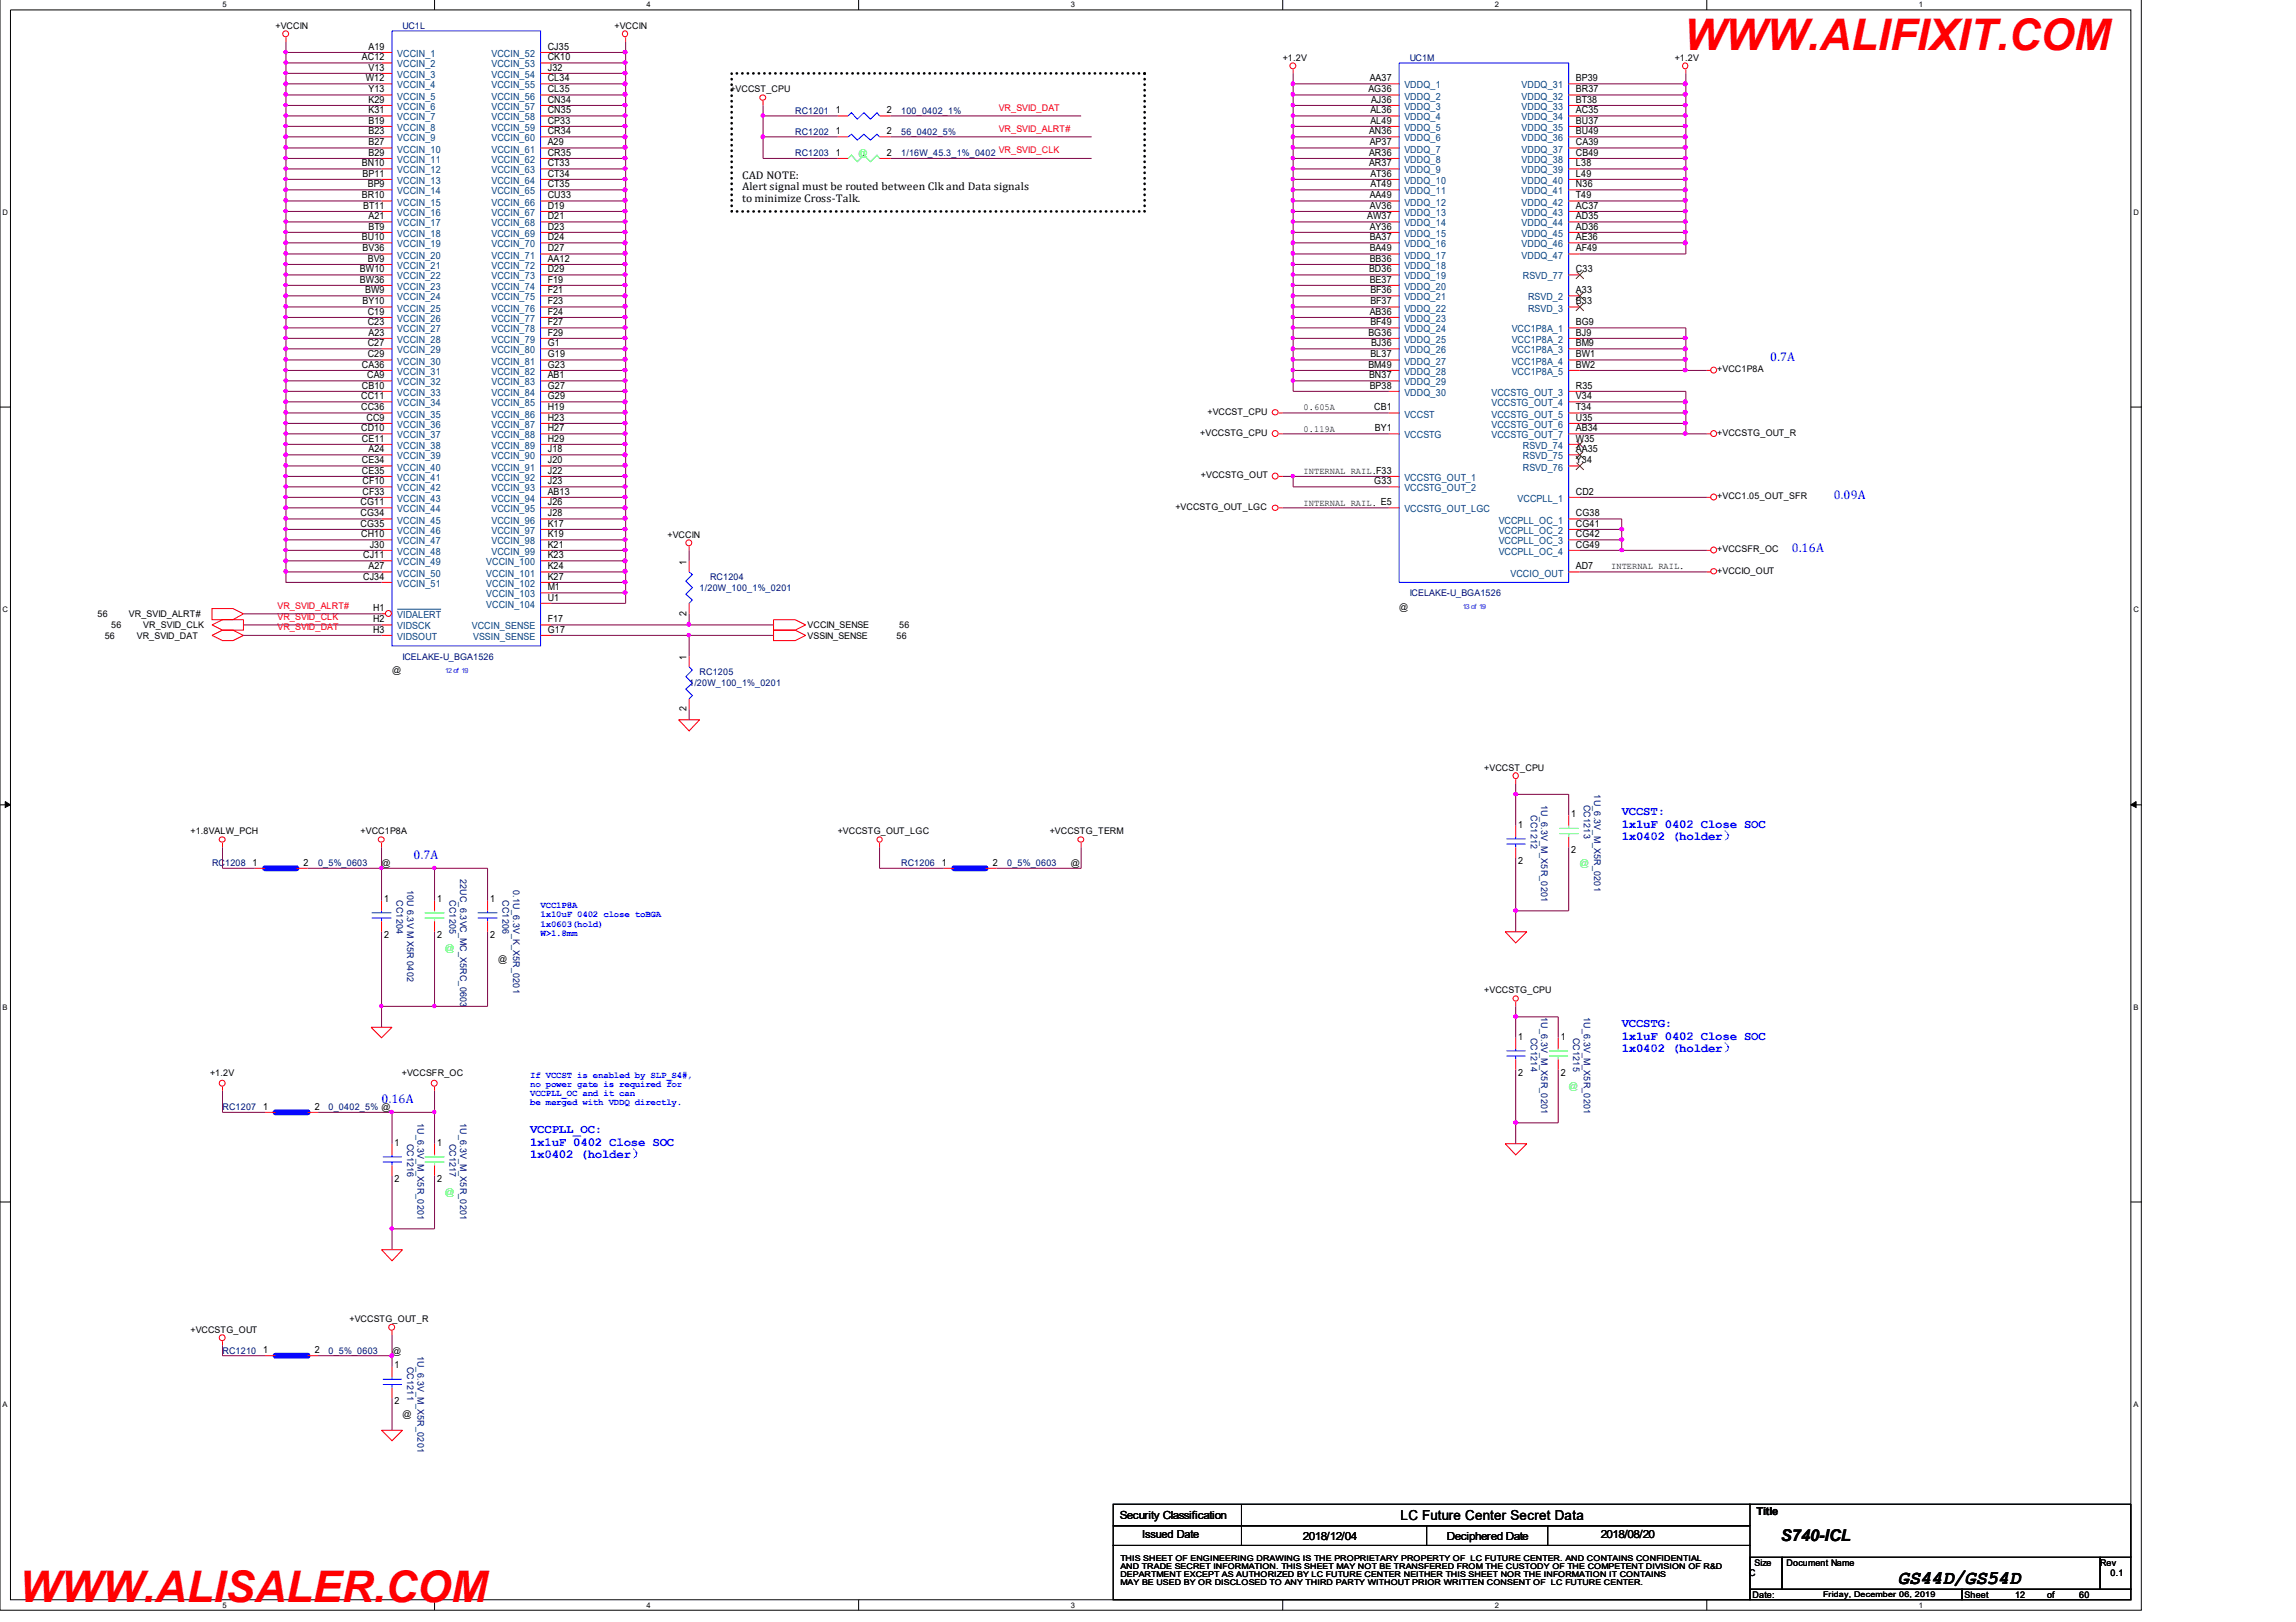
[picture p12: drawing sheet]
<svg xmlns="http://www.w3.org/2000/svg" width="297mm" height="210mm" viewBox="0 0 297 210" stroke-linecap="round" stroke-linejoin="round" font-family="sans-serif">
<defs><g id="words">
<g font-size="5.6" fill="#f00">
<text x="217.9" y="6.4">WWW.ALIFIXIT.COM</text>
<text x="2.5" y="207.3">WWW.ALISALER.COM</text>
</g>
<text font-size="2.5" x="245.5" y="205">GS44D/GS54D</text>
<text font-size="2.1" x="230.4" y="199.4">S740-ICL</text>
<text font-size="1.8" x="181.2" y="196.7">LC Future Center Secret Data</text>
<g font-size="1.6" fill="#00f">
<text x="229" y="46.7">0.7A</text>
<text x="237.2" y="64.5">0.09A</text>
<text x="231.8" y="71.4">0.16A</text>
<text x="209.8" y="105.5">VCCST:</text>
<text x="209.8" y="107.1">1x1uF 0402 Close SOC</text>
<text x="53.5" y="111.2">0.7A</text>
<text x="209.8" y="108.7">1x0402 (holder）</text>
<text x="209.8" y="132.9">VCCSTG:</text>
<text x="209.8" y="134.5">1x1uF 0402 Close SOC</text>
<text x="209.8" y="136.2">1x0402 (holder）</text>
<text x="49.4" y="142.7">0.16A</text>
<text x="68.6" y="146.7">VCCPLL_OC:</text>
<text x="68.6" y="148.3">1x1uF 0402 Close SOC</text>
<text x="68.6" y="149.9">1x0402 (holder）</text>
</g>
<g font-size="1.4">
<text x="96" y="23.2">CAD NOTE:</text>
<text x="96" y="24.7">Alert signal must be routed between Clk and Data signals</text>
<text x="96" y="26.1">to minimize Cross-Talk.</text>
<text x="144.9" y="196.5">Security Classification</text>
<text x="227.2" y="196.1">Title</text>
<text x="147.7" y="199.1">Issued Date</text>
<text x="168.6" y="199.2">2018/12/04</text>
<text x="187.2" y="199.2">Deciphered Date</text>
<text x="207.1" y="199.1">2018/08/20</text>
</g>
<g font-size="1.3">
<text x="46.8" y="7.8">AC12</text>
<text x="47.3" y="10.5">W12</text>
<text x="47.7" y="6.4">A19</text>
<text x="47.7" y="9.2">V13</text>
<text x="47.7" y="12">Y13</text>
<text x="70.9" y="6.4">CJ35</text>
<text x="70.9" y="7.8">CK10</text>
<text x="70.9" y="9.2">J32</text>
<text x="70.9" y="10.5">CL34</text>
<text x="70.9" y="12">CL35</text>
<text x="177" y="12">AG36</text>
<text x="177.2" y="10.5">AA37</text>
<text x="203.9" y="10.5">BP39</text>
<text x="203.9" y="12">BR37</text>
<text x="47.7" y="13.3">K29</text>
<text x="47.7" y="14.7">K31</text>
<text x="47.7" y="16">B19</text>
<text x="47.7" y="17.4">B23</text>
<text x="70.9" y="14.7">CN35</text>
<text x="70.9" y="16">CP33</text>
<text x="70.9" y="17.4">CR34</text>
<text x="70.9" y="13.3">CN34</text>
<text x="108.1" y="14.7">1</text>
<text x="108.1" y="17.4">1</text>
<text x="114.7" y="14.7">2</text>
<text x="114.7" y="17.4">2</text>
<text x="177.1" y="17.4">AN36</text>
<text x="177.3" y="14.7">AL36</text>
<text x="177.3" y="16">AL49</text>
<text x="177.4" y="13.3">AJ36</text>
<text x="203.9" y="13.3">BT38</text>
<text x="203.9" y="14.7">AC35</text>
<text x="203.9" y="16">BU37</text>
<text x="203.9" y="17.4">BU49</text>
<text x="46.8" y="21.5">BN10</text>
<text x="46.9" y="22.9">BP11</text>
<text x="47.7" y="18.8">B27</text>
<text x="47.7" y="20.2">B29</text>
<text x="70.9" y="18.8">A29</text>
<text x="70.9" y="20.2">CR35</text>
<text x="70.9" y="21.5">CT33</text>
<text x="70.9" y="22.9">CT34</text>
<text x="108.1" y="20.2">1</text>
<text x="114.7" y="20.2">2</text>
<text x="177.1" y="20.2">AR36</text>
<text x="177.1" y="21.5">AR37</text>
<text x="177.2" y="18.8">AP37</text>
<text x="177.3" y="22.9">AT36</text>
<text x="203.9" y="22.9">L49</text>
<text x="203.9" y="18.8">CA39</text>
<text x="203.9" y="20.2">CB49</text>
<text x="203.9" y="21.5">L38</text>
<text x="46.8" y="25.7">BR10</text>
<text x="47" y="27">BT11</text>
<text x="47.6" y="24.2">BP9</text>
<text x="47.7" y="28.4">A21</text>
<text x="47.7" y="29.7">BT9</text>
<text x="70.9" y="29.7">D23</text>
<text x="70.9" y="24.2">CT35</text>
<text x="70.9" y="25.7">CU33</text>
<text x="70.9" y="27">D19</text>
<text x="70.9" y="28.4">D21</text>
<text x="176.9" y="28.4">AW37</text>
<text x="177.2" y="25.7">AA49</text>
<text x="177.2" y="27">AV36</text>
<text x="177.2" y="29.7">AY36</text>
<text x="177.3" y="24.2">AT49</text>
<text x="203.9" y="24.2">N36</text>
<text x="203.9" y="25.7">T49</text>
<text x="203.9" y="27">AC37</text>
<text x="203.9" y="28.4">AD35</text>
<text x="203.9" y="29.7">AD36</text>
<text x="46.6" y="35.2">BW10</text>
<text x="46.8" y="31.1">BU10</text>
<text x="46.9" y="32.5">BV36</text>
<text x="47.6" y="33.9">BV9</text>
<text x="70.9" y="31.1">D24</text>
<text x="70.9" y="32.5">D27</text>
<text x="70.9" y="33.9">AA12</text>
<text x="70.9" y="35.2">D29</text>
<text x="177.1" y="35.2">BD36</text>
<text x="177.2" y="31.1">BA37</text>
<text x="177.2" y="32.5">BA49</text>
<text x="177.2" y="33.9">BB36</text>
<text x="203.9" y="31.1">AE36</text>
<text x="203.9" y="32.5">AF49</text>
<text x="203.9" y="35.2">C33</text>
<text x="46.6" y="36.6">BW36</text>
<text x="46.9" y="39.4">BY10</text>
<text x="47.2" y="37.9">BW9</text>
<text x="47.6" y="40.7">C19</text>
<text x="70.9" y="36.6">F19</text>
<text x="70.9" y="37.9">F21</text>
<text x="70.9" y="39.4">F23</text>
<text x="70.9" y="40.7">F24</text>
<text x="177.2" y="36.6">BE37</text>
<text x="177.2" y="40.7">AB36</text>
<text x="177.3" y="37.9">BF36</text>
<text x="177.3" y="39.4">BF37</text>
<text x="203.9" y="37.9">A33</text>
<text x="203.9" y="39.4">B33</text>
<text x="46.8" y="47.6">CA36</text>
<text x="47.6" y="42.1">C23</text>
<text x="47.6" y="44.8">C27</text>
<text x="47.6" y="46.2">C29</text>
<text x="47.7" y="43.4">A23</text>
<text x="70.9" y="44.8">G1</text>
<text x="70.9" y="46.2">G19</text>
<text x="70.9" y="47.6">G23</text>
<text x="70.9" y="42.1">F27</text>
<text x="70.9" y="43.4">F29</text>
<text x="177" y="43.4">BG36</text>
<text x="177" y="47.6">BM49</text>
<text x="177.3" y="42.1">BF49</text>
<text x="177.3" y="46.2">BL37</text>
<text x="177.4" y="44.8">BJ36</text>
<text x="203.9" y="44.8">BM9</text>
<text x="203.9" y="46.2">BW1</text>
<text x="203.9" y="47.6">BW2</text>
<text x="203.9" y="42.1">BG9</text>
<text x="203.9" y="43.4">BJ9</text>
<text x="46.7" y="51.7">CC11</text>
<text x="46.7" y="53.1">CC36</text>
<text x="46.8" y="50.3">CB10</text>
<text x="47.5" y="49">CA9</text>
<text x="70.9" y="49">AB1</text>
<text x="70.9" y="50.3">G27</text>
<text x="70.9" y="51.7">G29</text>
<text x="70.9" y="53.1">H19</text>
<text x="177.1" y="49">BN37</text>
<text x="177.2" y="50.3">BP38</text>
<text x="177.8" y="53.1">CB1</text>
<text x="203.9" y="50.3">R35</text>
<text x="203.9" y="51.7">V34</text>
<text x="203.9" y="53.1">T34</text>
<text x="46.7" y="55.8">CD10</text>
<text x="46.8" y="57.2">CE11</text>
<text x="46.8" y="60">CE34</text>
<text x="47.4" y="54.5">CC9</text>
<text x="47.7" y="58.5">A24</text>
<text x="70.9" y="58.5">J18</text>
<text x="70.9" y="60">J20</text>
<text x="70.9" y="54.5">H23</text>
<text x="70.9" y="55.8">H27</text>
<text x="70.9" y="57.2">H29</text>
<text x="177.9" y="55.8">BY1</text>
<text x="203.9" y="54.5">U35</text>
<text x="203.9" y="55.8">AB34</text>
<text x="203.9" y="57.2">W35</text>
<text x="203.9" y="58.5">AA35</text>
<text x="203.9" y="60">Y34</text>
<text x="46.7" y="65.4">CG11</text>
<text x="46.8" y="61.3">CE35</text>
<text x="46.9" y="62.7">CF10</text>
<text x="46.9" y="64">CF33</text>
<text x="70.9" y="61.3">J22</text>
<text x="70.9" y="62.7">J23</text>
<text x="70.9" y="64">AB13</text>
<text x="70.9" y="65.4">J26</text>
<text x="177.8" y="62.7">G33</text>
<text x="203.9" y="64">CD2</text>
<text x="46.7" y="66.8">CG34</text>
<text x="46.7" y="68.2">CG35</text>
<text x="46.7" y="69.5">CH10</text>
<text x="47.8" y="70.9">J30</text>
<text x="70.9" y="66.8">J28</text>
<text x="70.9" y="68.2">K17</text>
<text x="70.9" y="69.5">K19</text>
<text x="70.9" y="70.9">K21</text>
<text x="203.9" y="66.8">CG38</text>
<text x="203.9" y="68.2">CG41</text>
<text x="203.9" y="69.5">CG42</text>
<text x="203.9" y="70.9">CG49</text>
<text x="47" y="72.2">CJ11</text>
<text x="47" y="75">CJ34</text>
<text x="47.7" y="73.7">A27</text>
<text x="70.9" y="76.4">M1</text>
<text x="70.9" y="77.7">U1</text>
<text x="70.9" y="72.2">K23</text>
<text x="70.9" y="73.7">K24</text>
<text x="70.9" y="75">K27</text>
<text x="88.8" y="73.1" transform="rotate(-90 88.8 73.1)">1</text>
<text x="203.9" y="73.7">AD7</text>
<text x="48.3" y="79.1">H1</text>
<text x="48.3" y="80.5">H2</text>
<text x="48.3" y="81.9">H3</text>
<text x="70.9" y="81.9">G17</text>
<text x="70.9" y="80.5">F17</text>
<text x="88.8" y="79.7" transform="rotate(-90 88.8 79.7)">2</text>
<text x="88.8" y="85.4" transform="rotate(-90 88.8 85.4)">1</text>
<text x="88.8" y="92" transform="rotate(-90 88.8 92)">2</text>
<text x="196.4" y="107.1">1</text>
<text x="203.3" y="105.7">1</text>
<text x="32.7" y="112">1</text>
<text x="39.3" y="112">2</text>
<text x="121.8" y="112">1</text>
<text x="128.4" y="112">2</text>
<text x="196.4" y="111.8">2</text>
<text x="203.3" y="110.4">2</text>
<text x="49.7" y="116.7">1</text>
<text x="56.6" y="116.7">1</text>
<text x="63.4" y="116.7">1</text>
<text x="49.7" y="121.3">2</text>
<text x="56.6" y="121.3">2</text>
<text x="63.4" y="121.3">2</text>
<text x="196.4" y="134.5">1</text>
<text x="201.9" y="134.5">1</text>
<text x="34" y="143.6">1</text>
<text x="40.7" y="143.6">2</text>
<text x="196.4" y="139.2">2</text>
<text x="201.9" y="139.2">2</text>
<text x="51.1" y="148.3">1</text>
<text x="56.6" y="148.3">1</text>
<text x="51.1" y="152.9">2</text>
<text x="56.6" y="152.9">2</text>
<text x="34" y="175.1">1</text>
<text x="40.7" y="175.1">2</text>
<text x="51.1" y="177.1">1</text>
<text x="51.1" y="181.7">2</text>
</g>
<g font-size="1.3" fill="#004080">
<text x="51.4" y="7.4">VCCIN_1</text>
<text x="51.4" y="8.7">VCCIN_2</text>
<text x="51.4" y="10.1">VCCIN_3</text>
<text x="51.4" y="11.4">VCCIN_4</text>
<text x="63.6" y="7.4">VCCIN_52</text>
<text x="63.6" y="8.7">VCCIN_53</text>
<text x="63.6" y="10.1">VCCIN_54</text>
<text x="63.6" y="11.4">VCCIN_55</text>
<text x="181.7" y="11.4">VDDQ_1</text>
<text x="196.8" y="11.4">VDDQ_31</text>
<text x="51.4" y="12.9">VCCIN_5</text>
<text x="51.4" y="14.2">VCCIN_6</text>
<text x="51.4" y="15.6">VCCIN_7</text>
<text x="51.4" y="16.9">VCCIN_8</text>
<text x="63.6" y="15.6">VCCIN_58</text>
<text x="63.6" y="16.9">VCCIN_59</text>
<text x="63.6" y="12.9">VCCIN_56</text>
<text x="63.6" y="14.2">VCCIN_57</text>
<text x="181.7" y="12.9">VDDQ_2</text>
<text x="181.7" y="14.2">VDDQ_3</text>
<text x="181.7" y="15.6">VDDQ_4</text>
<text x="181.7" y="16.9">VDDQ_5</text>
<text x="196.8" y="12.9">VDDQ_32</text>
<text x="196.8" y="14.2">VDDQ_33</text>
<text x="196.8" y="15.6">VDDQ_34</text>
<text x="196.8" y="16.9">VDDQ_35</text>
<text x="51.4" y="18.3">VCCIN_9</text>
<text x="51.4" y="19.7">VCCIN_10</text>
<text x="51.4" y="21.1">VCCIN_11</text>
<text x="51.4" y="22.5">VCCIN_12</text>
<text x="51.4" y="23.8">VCCIN_13</text>
<text x="63.6" y="18.3">VCCIN_60</text>
<text x="63.6" y="19.7">VCCIN_61</text>
<text x="63.6" y="21.1">VCCIN_62</text>
<text x="63.6" y="22.5">VCCIN_63</text>
<text x="63.6" y="23.8">VCCIN_64</text>
<text x="181.7" y="23.8">VDDQ_10</text>
<text x="181.7" y="18.3">VDDQ_6</text>
<text x="181.7" y="19.7">VDDQ_7</text>
<text x="181.7" y="21.1">VDDQ_8</text>
<text x="181.7" y="22.5">VDDQ_9</text>
<text x="196.8" y="23.8">VDDQ_40</text>
<text x="196.8" y="18.3">VDDQ_36</text>
<text x="196.8" y="19.7">VDDQ_37</text>
<text x="196.8" y="21.1">VDDQ_38</text>
<text x="196.8" y="22.5">VDDQ_39</text>
<text x="51.4" y="25.2">VCCIN_14</text>
<text x="51.4" y="26.6">VCCIN_15</text>
<text x="51.4" y="28">VCCIN_16</text>
<text x="51.4" y="29.3">VCCIN_17</text>
<text x="63.6" y="25.2">VCCIN_65</text>
<text x="63.6" y="26.6">VCCIN_66</text>
<text x="63.6" y="28">VCCIN_67</text>
<text x="63.6" y="29.3">VCCIN_68</text>
<text x="181.7" y="25.2">VDDQ_11</text>
<text x="181.7" y="26.6">VDDQ_12</text>
<text x="181.7" y="28">VDDQ_13</text>
<text x="181.7" y="29.3">VDDQ_14</text>
<text x="196.8" y="25.2">VDDQ_41</text>
<text x="196.8" y="26.6">VDDQ_42</text>
<text x="196.8" y="28">VDDQ_43</text>
<text x="196.8" y="29.3">VDDQ_44</text>
<text x="51.4" y="30.7">VCCIN_18</text>
<text x="51.4" y="32">VCCIN_19</text>
<text x="51.4" y="33.5">VCCIN_20</text>
<text x="51.4" y="34.8">VCCIN_21</text>
<text x="63.6" y="30.7">VCCIN_69</text>
<text x="63.6" y="32">VCCIN_70</text>
<text x="63.6" y="33.5">VCCIN_71</text>
<text x="63.6" y="34.8">VCCIN_72</text>
<text x="181.7" y="30.7">VDDQ_15</text>
<text x="181.7" y="32">VDDQ_16</text>
<text x="181.7" y="33.5">VDDQ_17</text>
<text x="181.7" y="34.8">VDDQ_18</text>
<text x="196.8" y="30.7">VDDQ_45</text>
<text x="196.8" y="32">VDDQ_46</text>
<text x="196.8" y="33.5">VDDQ_47</text>
<text x="51.4" y="40.3">VCCIN_25</text>
<text x="51.4" y="41.7">VCCIN_26</text>
<text x="51.4" y="36.2">VCCIN_22</text>
<text x="51.4" y="37.5">VCCIN_23</text>
<text x="51.4" y="38.9">VCCIN_24</text>
<text x="63.6" y="36.2">VCCIN_73</text>
<text x="63.6" y="37.5">VCCIN_74</text>
<text x="63.6" y="38.9">VCCIN_75</text>
<text x="63.6" y="40.3">VCCIN_76</text>
<text x="63.6" y="41.7">VCCIN_77</text>
<text x="181.7" y="37.5">VDDQ_20</text>
<text x="181.7" y="38.9">VDDQ_21</text>
<text x="181.7" y="40.3">VDDQ_22</text>
<text x="181.7" y="41.7">VDDQ_23</text>
<text x="181.7" y="36.2">VDDQ_19</text>
<text x="197" y="36.2">RSVD_77</text>
<text x="197.7" y="38.9">RSVD_2</text>
<text x="197.7" y="40.3">RSVD_3</text>
<text x="51.4" y="43">VCCIN_27</text>
<text x="51.4" y="44.4">VCCIN_28</text>
<text x="51.4" y="45.7">VCCIN_29</text>
<text x="51.4" y="47.2">VCCIN_30</text>
<text x="63.6" y="45.7">VCCIN_80</text>
<text x="63.6" y="47.2">VCCIN_81</text>
<text x="63.6" y="43">VCCIN_78</text>
<text x="63.6" y="44.4">VCCIN_79</text>
<text x="181.7" y="43">VDDQ_24</text>
<text x="181.7" y="44.4">VDDQ_25</text>
<text x="181.7" y="45.7">VDDQ_26</text>
<text x="181.7" y="47.2">VDDQ_27</text>
<text x="195.6" y="45.7">VCC1P8A_3</text>
<text x="195.6" y="47.2">VCC1P8A_4</text>
<text x="195.6" y="43">VCC1P8A_1</text>
<text x="195.6" y="44.4">VCC1P8A_2</text>
<text x="51.4" y="48.5">VCCIN_31</text>
<text x="51.4" y="49.9">VCCIN_32</text>
<text x="51.4" y="51.2">VCCIN_33</text>
<text x="51.4" y="52.6">VCCIN_34</text>
<text x="63.6" y="48.5">VCCIN_82</text>
<text x="63.6" y="49.9">VCCIN_83</text>
<text x="63.6" y="51.2">VCCIN_84</text>
<text x="63.6" y="52.6">VCCIN_85</text>
<text x="181.7" y="51.2">VDDQ_30</text>
<text x="181.7" y="48.5">VDDQ_28</text>
<text x="181.7" y="49.9">VDDQ_29</text>
<text x="193" y="51.2">VCCSTG_OUT_3</text>
<text x="193" y="52.6">VCCSTG_OUT_4</text>
<text x="195.6" y="48.5">VCC1P8A_5</text>
<text x="51.4" y="55.4">VCCIN_36</text>
<text x="51.4" y="56.7">VCCIN_37</text>
<text x="51.4" y="58.1">VCCIN_38</text>
<text x="51.4" y="59.5">VCCIN_39</text>
<text x="51.4" y="54">VCCIN_35</text>
<text x="63.6" y="59.5">VCCIN_90</text>
<text x="63.6" y="54">VCCIN_86</text>
<text x="63.6" y="55.4">VCCIN_87</text>
<text x="63.6" y="56.7">VCCIN_88</text>
<text x="63.6" y="58.1">VCCIN_89</text>
<text x="181.7" y="54">VCCST</text>
<text x="181.7" y="56.7">VCCSTG</text>
<text x="193" y="54">VCCSTG_OUT_5</text>
<text x="193" y="55.4">VCCSTG_OUT_6</text>
<text x="193" y="56.7">VCCSTG_OUT_7</text>
<text x="197" y="58.1">RSVD_74</text>
<text x="197" y="59.5">RSVD_75</text>
<text x="51.4" y="60.9">VCCIN_40</text>
<text x="51.4" y="62.2">VCCIN_41</text>
<text x="51.4" y="63.6">VCCIN_42</text>
<text x="51.4" y="65">VCCIN_43</text>
<text x="63.6" y="60.9">VCCIN_91</text>
<text x="63.6" y="62.2">VCCIN_92</text>
<text x="63.6" y="63.6">VCCIN_93</text>
<text x="63.6" y="65">VCCIN_94</text>
<text x="181.7" y="62.2">VCCSTG_OUT_1</text>
<text x="181.7" y="63.6">VCCSTG_OUT_2</text>
<text x="196.3" y="65">VCCPLL_1</text>
<text x="197" y="60.9">RSVD_76</text>
<text x="51.4" y="70.5">VCCIN_47</text>
<text x="51.4" y="71.8">VCCIN_48</text>
<text x="51.4" y="66.3">VCCIN_44</text>
<text x="51.4" y="67.7">VCCIN_45</text>
<text x="51.4" y="69.1">VCCIN_46</text>
<text x="63.6" y="66.3">VCCIN_95</text>
<text x="63.6" y="67.7">VCCIN_96</text>
<text x="63.6" y="69.1">VCCIN_97</text>
<text x="63.6" y="70.5">VCCIN_98</text>
<text x="63.6" y="71.8">VCCIN_99</text>
<text x="181.7" y="66.3">VCCSTG_OUT_LGC</text>
<text x="193.9" y="67.7">VCCPLL_OC_1</text>
<text x="193.9" y="69.1">VCCPLL_OC_2</text>
<text x="193.9" y="70.5">VCCPLL_OC_3</text>
<text x="193.9" y="71.8">VCCPLL_OC_4</text>
<text x="51.4" y="73.2">VCCIN_49</text>
<text x="51.4" y="74.6">VCCIN_50</text>
<text x="51.4" y="76">VCCIN_51</text>
<text x="62.9" y="77.3">VCCIN_103</text>
<text x="62.9" y="73.2">VCCIN_100</text>
<text x="62.9" y="74.6">VCCIN_101</text>
<text x="62.9" y="76">VCCIN_102</text>
<text x="195.4" y="74.6">VCCIO_OUT</text>
<text x="51.4" y="81.5">VIDSCK</text>
<text x="51.4" y="82.8">VIDSOUT</text>
<text x="51.4" y="80">VIDALERT</text>
<text x="61" y="81.5">VCCIN_SENSE</text>
<text x="61.2" y="82.8">VSSIN_SENSE</text>
<text x="62.9" y="78.7">VCCIN_104</text>
</g>
<g font-size="1.2">
<text x="35.6" y="3.7">+VCCIN</text>
<text x="79.5" y="3.7">+VCCIN</text>
<text x="94.5" y="12">+VCCST_CPU</text>
<text x="165.9" y="7.9">+1.2V</text>
<text x="216.7" y="7.9">+1.2V</text>
<text x="156.2" y="53.7">+VCCST_CPU</text>
<text x="168.7" y="53.1">0.605A</text>
<text x="222.2" y="48.2">+VCC1P8A</text>
<text x="155.3" y="56.4">+VCCSTG_CPU</text>
<text x="168.7" y="55.9">0.119A</text>
<text x="222.2" y="56.4">+VCCSTG_OUT_R</text>
<text x="155.4" y="61.9">+VCCSTG_OUT</text>
<text x="168.7" y="65.5">INTERNAL RAIL. E5</text>
<text x="168.7" y="61.4">INTERNAL RAIL.F33</text>
<text x="222.2" y="64.6">+VCC1.05_OUT_SFR</text>
<text x="86.4" y="69.6">+VCCIN</text>
<text x="152.1" y="66.1">+VCCSTG_OUT_LGC</text>
<text x="222.2" y="71.5">+VCCSFR_OC</text>
<text x="208.4" y="73.7">INTERNAL RAIL.</text>
<text x="222.2" y="74.3">+VCCIO_OUT</text>
<text x="12.6" y="79.9">56</text>
<text x="13.5" y="82.6">56</text>
<text x="14.4" y="81.3">56</text>
<text x="16.7" y="79.9">VR_SVID_ALRT#</text>
<text x="17.7" y="82.6">VR_SVID_DAT</text>
<text x="18.5" y="81.3">VR_SVID_CLK</text>
<text x="104.5" y="82.6">VSSIN_SENSE</text>
<text x="104.5" y="81.3">VCCIN_SENSE</text>
<text x="116" y="82.6">56</text>
<text x="116.3" y="81.3">56</text>
<text x="181" y="78.9">@</text>
<text x="50.7" y="87.1">@</text>
<text x="192" y="99.8">+VCCST_CPU</text>
<text x="24.6" y="108">+1.8VALW_PCH</text>
<text x="46.7" y="108">+VCC1P8A</text>
<text x="108.4" y="108">+VCCSTG_OUT_LGC</text>
<text x="135.8" y="108">+VCCSTG_TERM</text>
<text x="49.4" y="112.1">@</text>
<text x="138.5" y="112.1">@</text>
<text x="64.4" y="124.5">@</text>
<text x="192" y="128.5">+VCCSTG_CPU</text>
<text x="27.2" y="139.3">+1.2V</text>
<text x="52" y="139.3">+VCCSFR_OC</text>
<text x="24.6" y="172.5">+VCCSTG_OUT</text>
<text x="45.2" y="171.1">+VCCSTG_OUT_R</text>
<text x="50.7" y="175.2">@</text>
<text x="52.1" y="183.4">@</text>
<text x="226.3" y="204">C</text>
<text x="227" y="202.6">Size</text>
<text x="231.1" y="202.6">Document Name</text>
<text x="271.7" y="202.6">Rev</text>
<text x="273" y="204">0.1</text>
<text x="226.7" y="206.8">Date:</text>
<text x="254.2" y="206.8">Sheet</text>
<text x="260.7" y="206.8">12</text>
<text x="264.8" y="206.8">of</text>
<text x="269" y="206.8">60</text>
</g>
<g font-size="1.2" fill="#000080">
<text x="52.1" y="3.7">UC1L</text>
<text x="182.4" y="7.9">UC1M</text>
<text x="102.9" y="14.7">RC1201</text>
<text x="102.9" y="17.5">RC1202</text>
<text x="116.6" y="14.7">100_0402_1%</text>
<text x="116.6" y="17.5">56_0402_5%</text>
<text x="102.9" y="20.2">RC1203</text>
<text x="116.6" y="20.2">1/16W_45.3_1%_0402</text>
<text x="90.5" y="76.5">1/20W_100_1%_0201</text>
<text x="91.9" y="75.1">RC1204</text>
<text x="182.4" y="77.1">ICELAKE-U_BGA1526</text>
<text x="52.1" y="85.4">ICELAKE-U_BGA1526</text>
<text x="89.2" y="88.8">1/20W_100_1%_0201</text>
<text x="90.5" y="87.4">RC1205</text>
<text x="198" y="105.5" transform="rotate(90 198 105.5)">CC1212</text>
<text x="199.4" y="104.2" transform="rotate(90 199.4 104.2)">1U_6.3V_M_X5R_0201</text>
<text x="204.9" y="104.2" transform="rotate(90 204.9 104.2)">CC1213</text>
<text x="206.2" y="102.8" transform="rotate(90 206.2 102.8)">1U_6.3V_M_X5R_0201</text>
<text x="27.4" y="112.1">RC1208</text>
<text x="41.1" y="112.1">0_5%_0603</text>
<text x="59.5" y="113.7" transform="rotate(90 59.5 113.7)">22UC_6.3VC_MC_X5RC_0603</text>
<text x="116.6" y="112.1">RC1206</text>
<text x="130.3" y="112.1">0_5%_0603</text>
<text x="51.3" y="116.5" transform="rotate(90 51.3 116.5)">CC1204</text>
<text x="52.7" y="115.2" transform="rotate(90 52.7 115.2)">10U 6.3V M X5R 0402</text>
<text x="58.2" y="116.5" transform="rotate(90 58.2 116.5)">CC1205</text>
<text x="65" y="116.5" transform="rotate(90 65 116.5)">CC1206</text>
<text x="66.4" y="115.2" transform="rotate(90 66.4 115.2)">0.1U_6.3V_K_X5R_0201</text>
<text x="199.4" y="131.6" transform="rotate(90 199.4 131.6)">1U_6.3V_M_X5R_0201</text>
<text x="204.9" y="131.6" transform="rotate(90 204.9 131.6)">1U_6.3V_M_X5R_0201</text>
<text x="198" y="134.3" transform="rotate(90 198 134.3)">CC1214</text>
<text x="203.5" y="134.3" transform="rotate(90 203.5 134.3)">CC1215</text>
<text x="28.8" y="143.7">RC1207</text>
<text x="42.5" y="143.7">0_0402_5% @</text>
<text x="52.7" y="148" transform="rotate(90 52.7 148)">CC1216</text>
<text x="54" y="145.3" transform="rotate(90 54 145.3)">1U_6.3V_M_X5R_0201</text>
<text x="58.2" y="148" transform="rotate(90 58.2 148)">CC1217</text>
<text x="59.5" y="145.3" transform="rotate(90 59.5 145.3)">1U_6.3V_M_X5R_0201</text>
<text x="28.8" y="175.2">RC1210</text>
<text x="42.5" y="175.2">0_5%_0603</text>
<text x="52.7" y="176.9" transform="rotate(90 52.7 176.9)">CC1211</text>
<text x="54" y="175.4" transform="rotate(90 54 175.4)">1U_6.3V_M_X5R_0201</text>
</g>
<g font-size="1.2" fill="#f00">
<text x="129.2" y="14.3">VR_SVID_DAT</text>
<text x="129.2" y="17">VR_SVID_ALRT#</text>
<text x="129.2" y="19.8">VR_SVID_CLK</text>
<text x="35.9" y="80.2">VR_SVID_CLK</text>
<text x="35.9" y="78.8">VR_SVID_ALRT#</text>
<text x="35.9" y="81.5">VR_SVID_DAT</text>
</g>
<g font-size="1.2" fill="#0f0">
<text x="111.1" y="20.2">@</text>
<text x="204.4" y="112.1">@</text>
<text x="57.6" y="123.1">@</text>
<text x="202.9" y="140.9">@</text>
<text x="57.6" y="154.6">@</text>
</g>
<g font-size="1.2" fill="#00f">
<text x="69.9" y="117.5">VCC1P8A</text>
<text x="69.9" y="118.7">1x10uF 0402 close toBGA</text>
<text x="69.9" y="119.9">1x0603(hold)</text>
<text x="69.9" y="121.1">W&gt;1.8mm</text>
<text x="68.6" y="139.5">If VCCST is enabled by SLP_S4#,</text>
<text x="68.6" y="140.6">no power gate is required for</text>
<text x="68.6" y="141.8">VCCPLL_OC and it can</text>
<text x="68.6" y="143">be merged with VDDQ directly.</text>
</g>
<g font-size="1">
<text x="28.8" y=".9">5</text>
<text x="83.7" y=".9">4</text>
<text x="138.5" y=".9">3</text>
<text x="193.4" y=".9">2</text>
<text x="248.2" y=".9">1</text>
<text x=".3" y="27.8">D</text>
<text x="276" y="27.8">D</text>
<text x=".3" y="79.2">C</text>
<text x="276" y="79.2">C</text>
<text x=".3" y="130.7">B</text>
<text x="276" y="130.7">B</text>
<text x=".3" y="182">A</text>
<text x="276" y="182">A</text>
<text x="144.9" y="202">THIS SHEET OF ENGINEERING DRAWING IS THE PROPRIETARY PROPERTY OF LC FUTURE CENTER. AND CONTAINS CONFIDENTIAL</text>
<text x="144.9" y="203">AND TRADE SECRET INFORMATION. THIS SHEET MAY NOT BE TRANSFERED FROM THE CUSTODY OF THE COMPETENT DIVISION OF R&amp;D</text>
<text x="28.8" y="208">5</text>
<text x="83.7" y="208">4</text>
<text x="138.5" y="208">3</text>
<text x="144.9" y="204.1">DEPARTMENT EXCEPT AS AUTHORIZED BY LC FUTURE CENTER NEITHER THIS SHEET NOR THE INFORMATION IT CONTAINS</text>
<text x="144.9" y="205.1">MAY BE USED BY OR DISCLOSED TO ANY THIRD PARTY WITHOUT PRIOR WRITTEN CONSENT OF LC FUTURE CENTER.</text>
<text x="193.4" y="208">2</text>
<text x="235.9" y="206.7">Friday, December 06, 2019</text>
<text x="248.2" y="208">1</text>
</g>
<g font-size=".9" fill="#00f">
<text x="189.2" y="78.8">13 of 19</text>
<text x="57.6" y="87.1">12 of 19</text>
</g>
</g></defs>
<path d="M0 -.1v208.5h277v-208.5M1.4 1.3h274.3v205.7h-274.3z" fill="none" stroke="#000" stroke-width=".13"/>
<g fill="#fff">
<path d="M28.8 .1h.4v1h-.4z"/>
<path d="M28.8 207.2h.4v1h-.4z"/>
</g>
<path d="M56.2 -.1v1.4M56.2 207v1.4" fill="none" stroke="#000" stroke-width=".13"/>
<g fill="#fff">
<path d="M83.7 .1h.4v1h-.4z"/>
<path d="M83.7 207.2h.4v1h-.4z"/>
</g>
<path d="M111.1 -.1v1.4M111.1 207v1.4" fill="none" stroke="#000" stroke-width=".13"/>
<g fill="#fff">
<path d="M138.5 .1h.4v1h-.4z"/>
<path d="M138.5 207.2h.4v1h-.4z"/>
</g>
<path d="M165.9 -.1v1.4M165.9 207v1.4" fill="none" stroke="#000" stroke-width=".13"/>
<g fill="#fff">
<path d="M193.4 .1h.4v1h-.4z"/>
<path d="M193.4 207.2h.4v1h-.4z"/>
</g>
<path d="M220.8 -.1v1.4M220.8 207v1.4" fill="none" stroke="#000" stroke-width=".13"/>
<g fill="#fff">
<path d="M248.2 .1h.5v1h-.5z"/>
<path d="M248.2 207.2h.5v1h-.5z"/>
<path d="M.3 26.9h.5v1.1h-.5z"/>
<path d="M276 26.9h.5v1.1h-.5z"/>
<path d="M.3 78.3h.5v1h-.5z"/>
<path d="M276 78.3h.5v1h-.5z"/>
</g>
<path d="M0 52.7h1.4M275.7 52.7h1.3" fill="none" stroke="#000" stroke-width=".13"/>
<g fill="#fff">
<path d="M.3 129.8h.5v1h-.5z"/>
<path d="M276 129.8h.5v1h-.5z"/>
</g>
<path d="M0 104.2h1.4M275.7 104.2h1.3" fill="none" stroke="#000" stroke-width=".13"/>
<path d="M.7 103.7l.7 .5-.7 .3zM275.7 104.2l.7-.5v.8z" fill="#000" stroke="#000" stroke-width=".13"/>
<g fill="#fff">
<path d="M.3 181.2h.5v1h-.5z"/>
<path d="M276 181.2h.5v1h-.5z"/>
</g>
<g fill="none" stroke="#000" stroke-width=".13">
<path d="M0 155.5h1.4M275.7 155.5h1.3M144 194.7h82.4v2.8h-82.4zM144 197.5h82.4v2.5h-82.4zM144 200h82.4v7h-82.4zM160.6 194.7v5.3M184.6 197.5v2.5M200.2 197.5v2.5M226.3 194.7h49.4v6.8M226.4 205.7h27.4v1.3h-27.4zM226.4 201.5h4.1v4.2h-4.1zM230.5 201.5h41.2v4.2h-41.2z"/>
<path d="M253.8 205.7h21.9v1.3h-21.9zM271.7 201.5h4v4.2h-4z"/>
</g>
<path d="M94.7 9.5h53.4v17.9h-53.4z" fill="none" stroke="#000" stroke-width=".34" stroke-dasharray="0 .7"/>
<g fill="none" stroke="#f00" stroke-width=".13">
<path d="M37 4.8v.6M49.4 6.8h1.3M49.4 8.1h1.3M49.4 9.5h1.3M49.4 10.9h1.3M49.4 12.3h1.3M49.4 13.6h1.3M49.4 15h1.3M49.4 16.4h1.3M49.4 17.7h1.3M49.4 19.1h1.3M69.9 15h1.4"/>
<path d="M69.9 16.4h1.4M69.9 17.7h1.4M69.9 19.1h1.4M69.9 6.8h1.4M69.9 8.1h1.4M69.9 9.5h1.4M69.9 10.9h1.4M69.9 12.3h1.4M69.9 13.6h1.4M80.9 4.8v.6M98.7 13.1v.5M108.4 15h1.3"/>
<path d="M108.4 17.7h1.3M113.8 15h1.4M113.8 17.7h1.4M167.3 9v.5M179.7 10.9h1.3M179.7 12.3h1.3M179.7 13.6h1.3M179.7 15h1.3M179.7 16.4h1.3M179.7 17.7h1.3M179.7 19.1h1.3M202.9 10.9h1.5"/>
<path d="M202.9 12.3h1.5M202.9 13.6h1.5M202.9 15h1.5M202.9 16.4h1.5M202.9 17.7h1.5M202.9 19.1h1.5M218.1 9v.5M49.4 39.7h1.3M49.4 24.6h1.3M49.4 26h1.3M49.4 27.4h1.3M49.4 28.7h1.3"/>
<path d="M49.4 30.1h1.3M49.4 31.4h1.3M49.4 32.9h1.3M49.4 34.2h1.3M49.4 35.6h1.3M49.4 20.5h1.3M49.4 36.9h1.3M49.4 21.9h1.3M49.4 38.3h1.3M49.4 23.2h1.3M69.9 30.1h1.4M69.9 31.4h1.4"/>
<path d="M69.9 32.9h1.4M69.9 34.2h1.4M69.9 35.6h1.4M69.9 20.5h1.4M69.9 36.9h1.4M69.9 21.9h1.4M69.9 38.3h1.4M69.9 23.2h1.4M69.9 39.7h1.4M69.9 24.6h1.4M69.9 26h1.4M69.9 27.4h1.4"/>
<path d="M69.9 28.7h1.4M108.4 20.5h1.3M113.8 20.5h1.4M179.7 36.9h1.3M179.7 23.2h1.3M179.7 38.3h1.3M179.7 24.6h1.3M179.7 39.7h1.3M179.7 26h1.3M179.7 20.5h1.3M179.7 27.4h1.3M179.7 21.9h1.3"/>
<path d="M179.7 28.7h1.3M179.7 30.1h1.3M179.7 31.4h1.3M179.7 32.9h1.3M179.7 34.2h1.3M179.7 35.6h1.3M202.9 23.2h1.5M202.9 24.6h1.5M202.9 26h1.5M202.9 27.4h1.5M202.9 28.7h1.5M202.9 38.3h1.5"/>
<path d="M202.9 30.1h1.5M202.9 39.7h1.5M202.9 31.4h1.5M202.9 32.9h1.5M202.9 20.5h1.5M202.9 21.9h1.5M202.9 35.6h1.5M49.4 54.8h1.3M49.4 56.1h1.3M49.4 41.1h1.3M49.4 57.5h1.3M49.4 42.4h1.3"/>
<path d="M49.4 58.9h1.3M49.4 43.8h1.3M49.4 45.1h1.3M49.4 46.6h1.3M49.4 47.9h1.3M49.4 49.3h1.3M49.4 50.6h1.3M49.4 52h1.3M49.4 53.4h1.3M69.9 58.9h1.4M69.9 45.1h1.4M69.9 46.6h1.4"/>
<path d="M69.9 47.9h1.4M69.9 49.3h1.4M69.9 50.6h1.4M69.9 52h1.4M69.9 53.4h1.4M69.9 54.8h1.4M69.9 56.1h1.4M69.9 41.1h1.4M69.9 57.5h1.4M69.9 42.4h1.4M69.9 43.8h1.4M165.4 53.4h.5"/>
<path d="M165.4 56.1h.5M179.7 53.4h1.3M179.7 56.1h1.3M179.7 50.6h1.3M179.7 41.1h1.3M179.7 42.4h1.3M179.7 43.8h1.3M179.7 45.1h1.3M179.7 46.6h1.3M179.7 47.9h1.3M179.7 49.3h1.3M202.9 45.1h1.5"/>
<path d="M202.9 46.6h1.5M202.9 47.9h1.5M202.9 42.4h1.5M202.9 43.8h1.5M202.9 50.6h1.5M202.9 52h1.5M202.9 53.4h1.5M202.9 54.8h1.5M202.9 56.1h1.5M202.9 57.5h1.5M202.9 58.9h1.5M220.8 47.9h.5"/>
<path d="M220.8 56.1h.5M27.4 78.8h2.7l1.4 .6-1.4 .8h-2.7zM49.4 69.9h1.3M49.4 71.2h1.3M49.4 72.6h1.3M49.4 74h1.3M49.4 75.4h1.3M49.4 60.3h1.3M49.4 61.7h1.3M49.4 63h1.3M49.4 64.4h1.3M49.4 65.7h1.3"/>
<path d="M49.4 67.2h1.3M49.4 68.5h1.3M69.9 76.7h1.4M69.9 78.1h1.4M69.9 60.3h1.4M69.9 61.7h1.4M69.9 63h1.4M69.9 64.4h1.4M69.9 65.7h1.4M69.9 67.2h1.4M69.9 68.5h1.4M69.9 69.9h1.4"/>
<path d="M69.9 72.6h1.4M69.9 71.2h1.4M69.9 74h1.4M69.9 75.4h1.4M89.2 70.7v.5M89.2 72.6v1.4M89.2 78.1v1.3M165.4 61.7h.5M165.4 65.7h.5M179.7 65.7h1.3M179.7 61.7h1.3M179.7 63h1.3"/>
<path d="M202.9 74h1.5M202.9 67.2h1.5M202.9 68.5h1.5M202.9 64.4h1.5M202.9 69.9h1.5M202.9 71.2h1.5M202.9 60.3h1.5M220.8 64.4h.5M220.8 71.2h.5M220.8 74h.5M27.4 82.2l1.4-.7h1.3l1.4 .7-1.4 .7h-1.3zM27.4 80.9l1.4-.7h2.7v1.3h-2.7z"/>
<path d="M49.4 80.9h1.3M49.4 82.2h1.3M69.9 80.9h1.4M69.9 82.2h1.4M87.8 93.1h2.7l-1.3 1.5zM100.1 81.5h2.8l1.3 .7-1.3 .7h-2.8zM100.1 80.2h2.8l1.3 .7-1.3 .6h-2.8zM28.8 109.1v.6M49.4 109.1v.6M113.8 109.1v.6M122.1 112.4h1.3M127.5 112.4h1.4"/>
<path d="M139.9 109.1v.6M196.1 100.9v.5M48 132.9h2.7l-1.3 1.4zM194.7 120.6h2.8l-1.4 1.4zM196.1 129.6v.6M196.1 134.3v1.4M196.1 137.1v1.3M201.6 134.3v1.4M201.6 137.1v1.3M28.8 140.6v.6M56.2 140.6v.6M194.7 148h2.8l-1.4 1.5z"/>
<path d="M28.8 173.6v.5M49.4 161.7h2.7l-1.4 1.5zM50.7 172.2v.5M49.4 185.1h2.7l-1.4 1.4z"/>
<circle cx="37" cy="4.4" r=".38"/>
<circle cx="80.8" cy="4.4" r=".36"/>
<circle cx="98.7" cy="12.6" r=".36"/>
<circle cx="167.3" cy="8.5" r=".38"/>
<circle cx="218" cy="8.5" r=".36"/>
<circle cx="165" cy="56.1" r=".38"/>
<circle cx="165" cy="53.4" r=".36"/>
<circle cx="221.7" cy="47.9" r=".38"/>
<circle cx="221.7" cy="56.1" r=".38"/>
<circle cx="89.1" cy="70.2" r=".38"/>
<circle cx="165" cy="61.6" r=".38"/>
<circle cx="165" cy="65.7" r=".36"/>
<circle cx="221.7" cy="71.2" r=".38"/>
<circle cx="221.7" cy="64.3" r=".38"/>
<circle cx="221.7" cy="73.9" r=".36"/>
<circle cx="28.8" cy="108.6" r=".36"/>
<circle cx="49.3" cy="108.6" r=".36"/>
<circle cx="113.8" cy="108.6" r=".34"/>
<circle cx="139.8" cy="108.6" r=".36"/>
<circle cx="196.1" cy="100.4" r=".36"/>
<circle cx="196.1" cy="129.2" r=".34"/>
<circle cx="28.7" cy="140.2" r=".38"/>
<circle cx="56.2" cy="140.2" r=".38"/>
<circle cx="28.7" cy="173.1" r=".38"/>
<circle cx="50.7" cy="171.8" r=".38"/>
</g>
<path d="M50.7 4h19.2v79.6h-19.2zM109.7 15l.5-.4 .7 .8 .9-.8 .8 .8 .9-.8 .3 .4M109.7 17.7l.5-.3 .7 .7 .9-.7 .8 .7 .9-.7 .3 .3M181 8.1h21.9v67.3h-21.9zM89.2 74l.4 .4-.9 .8 .9 .8-.9 .9 .9 .8-.4 .4M194.9 136.7h2.5M194.9 136h2.5M196.1 135.7v.3M196.1 136.7v.4" fill="none" stroke="#00f" stroke-width=".13"/>
<path d="M204 37.9l.9 .9M204 39.3l.9 .9M204 35.2l.9 .9M204.8 37.9l-.9 .9M204.8 39.3l-.9 .9M204.8 35.2l-.9 .9M204 57.1l.9 .9M204 58.4l.9 1M204 59.9l.9 .9M204.8 57.1l-.9 .9M204.8 58.4l-.9 1M204.8 59.9l-.9 .9" fill="none" stroke="#804000" stroke-width=".13"/>
<path d="M123.4 112.4h4.1" fill="none" stroke="#00f" stroke-width=".76"/>
<path d="M109.7 20.5l.5-.4 .7 .8 .9-.8 .8 .8 .9-.8 .3 .4M200.4 136.7h2.5M200.4 136h2.5M201.6 135.7v.3M201.6 136.7v.4" fill="none" stroke="#00ff40" stroke-width=".13"/>
<circle cx="50.2" cy="79.4" r=".38" fill="#fff" stroke="#f00" stroke-width=".13"/>
<g fill="none" stroke="#f00" stroke-width=".13">
<path d="M49.4 79.4h.5M89.2 84.9v1.4M89.2 90.4v1.4M32.9 112.4h1.4M38.4 112.4h1.4M49.4 116.5v1.4M49.4 119.2v1.4M56.2 116.5v1.4M56.2 119.2v1.4M63.1 116.5v1.4M63.1 119.2v1.4M196.1 106.9v1.4"/>
<path d="M196.1 109.7v1.3M202.9 105.5v1.4M202.9 108.3v1.4M34.3 143.9h1.3M39.8 143.9h1.3M50.7 148v1.5M50.7 150.8v1.4M56.2 148v1.5M56.2 150.8v1.4M34.3 175.4h1.3M39.8 175.4h1.3M50.7 176.9v1.3"/>
<path d="M50.7 179.6v1.3"/>
</g>
<path d="M51.4 78.8h5.7" fill="none" stroke="#004080" stroke-width=".13"/>
<g fill="none" stroke="#00f" stroke-width=".13">
<path d="M89.2 86.3l.4 .4-.9 .9 .9 .8-.9 .8 .9 .8-.4 .4M48.1 118.8h2.5M48.1 118.1h2.5M49.4 117.9v.2M49.4 118.8v.4M61.8 118.8h2.5M61.8 118.1h2.5M63.1 117.9v.2M63.1 118.8v.4M194.9 109.2h2.5M194.9 108.6h2.5M196.1 108.3v.3"/>
<path d="M196.1 109.2v.5M49.5 150.4h2.5M49.5 149.7h2.5M50.7 149.5v.2M50.7 150.4v.4M49.5 179.2h2.5M49.5 178.5h2.5M50.7 178.2v.3M50.7 179.2v.4"/>
</g>
<path d="M34.3 112.4h4.1M35.6 143.9h4.2M35.6 175.4h4.2" fill="none" stroke="#00f" stroke-width=".76"/>
<path d="M54.9 118.8h2.6M54.9 118.1h2.6M56.2 117.9v.2M56.2 118.8v.4M201.8 107.9h2.4M201.8 107.2h2.4M202.9 106.9v.3M202.9 107.9v.4M54.9 150.4h2.6M54.9 149.7h2.6M56.2 149.5v.2M56.2 150.4v.4" fill="none" stroke="#00ff40" stroke-width=".13"/>
<g fill="none" stroke="#800040" stroke-width=".13">
<path d="M37 10.9h12.4M37 12.3h12.4M37 13.6h12.4M37 15h12.4M37 16.4h12.4M37 17.7h12.4M37 19.1h12.4M37 13.6v1.4M37 10.9v1.4M37 12.3v1.3M37 9.5v1.4M37 17.7v4.2"/>
<path d="M37 16.4v1.3M37 15v1.4M37 5.4v1.4M37 6.8h12.4M37 6.8v1.3M37 8.1h12.4M37 8.1v1.4M37 9.5h12.4M71.3 6.8h9.6M71.3 8.1h9.6M71.3 9.5h9.6M71.3 10.9h9.6"/>
<path d="M71.3 12.3h9.6M71.3 13.6h9.6M71.3 15h9.6M71.3 19.1h9.6M71.3 17.7h9.6M71.3 16.4h9.6M80.9 15v1.4M80.9 5.4v1.4M80.9 6.8v1.3M80.9 8.1v1.4M80.9 9.5v1.4M80.9 10.9v1.4"/>
<path d="M80.9 12.3v1.3M80.9 13.6v1.4M80.9 16.4v4.1M98.7 13.6v1.4M98.7 15v2.7M98.7 17.7v2.8h9.7M98.7 15h9.7M98.7 17.7h9.7M115.2 17.7h26M115.2 15h24.7M167.3 9.5v1.4M167.3 10.9v1.4"/>
<path d="M167.3 12.3v1.3M167.3 13.6v1.4M167.3 15v1.4M167.3 16.4v1.3M167.3 17.7v1.4M167.3 19.1v1.4M167.3 10.9h12.4M167.3 12.3h12.4M167.3 13.6h12.4M167.3 15h12.4M167.3 16.4h12.4M167.3 17.7h12.4"/>
<path d="M167.3 19.1h12.4M204.4 10.9h13.7M204.4 12.3h13.7M204.4 13.6h13.7M204.4 15h13.7M204.4 16.4h13.7M204.4 17.7h13.7M204.4 19.1h13.7M218.1 9.5v1.4M218.1 10.9v1.4M218.1 12.3v1.3M218.1 13.6v1.4"/>
<path d="M218.1 15v1.4M218.1 16.4v1.3M218.1 17.7v1.4M218.1 19.1v1.4M37 39.7h12.4M37 38.3h12.4M37 36.9h12.4M37 35.6h12.4M37 34.2h12.4M37 32.9h12.4M37 31.4h12.4M37 31.4v1.5"/>
<path d="M37 32.9v1.3M37 34.2v1.4M37 35.6v1.3M37 36.9v1.4M37 38.3v1.4M37 39.7v1.4M37 30.1v1.3M37 21.9h12.4M37 23.2h12.4M37 24.6h12.4M37 26h12.4M37 27.4h12.4"/>
<path d="M37 28.7h12.4M37 30.1h12.4M37 20.5h12.4M37 28.7v1.4M37 26v2.7M37 24.6v1.4M37 23.2v1.4M37 21.9v1.3M71.3 36.9h9.6M71.3 32.9h9.6M71.3 31.4h9.6M71.3 39.7h9.6"/>
<path d="M71.3 34.2h9.6M71.3 35.6h9.6M71.3 38.3h9.6v1.4M71.3 24.6h9.6M71.3 23.2h9.6M71.3 21.9h9.6M71.3 20.5h9.6M71.3 30.1h9.6M71.3 28.7h9.6M71.3 27.4h9.6M71.3 26h9.6M80.9 27.4v1.3"/>
<path d="M80.9 31.4v1.5M80.9 32.9v1.3M80.9 34.2v1.4M80.9 35.6v1.3M80.9 36.9v1.4M80.9 39.7v1.4M80.9 30.1v1.3M80.9 20.5v1.4M80.9 21.9v2.7M80.9 28.7v1.4M80.9 24.6v1.4M80.9 26v1.4"/>
<path d="M115.2 20.5h26M167.3 20.5v1.4M167.3 21.9v1.3M167.3 23.2v1.4M167.3 24.6v1.4M167.3 26v1.4M167.3 27.4v1.3M167.3 28.7v1.4M167.3 30.1v1.3M167.3 31.4v1.5M167.3 32.9v1.3M167.3 34.2v1.4"/>
<path d="M167.3 35.6v1.3M167.3 36.9v1.4M167.3 38.3v1.4M167.3 39.7v1.4M167.3 20.5h12.4M167.3 21.9h12.4M167.3 23.2h12.4M167.3 24.6h12.4M167.3 26h12.4M167.3 27.4h12.4M167.3 28.7h12.4M167.3 30.1h12.4"/>
<path d="M167.3 31.4h12.4M167.3 32.9h12.4M167.3 34.2h12.4M167.3 35.6h12.4M167.3 36.9h12.4M167.3 38.3h12.4M167.3 39.7h12.4M204.4 20.5h13.7M204.4 21.9h13.7M204.4 23.2h13.7M204.4 24.6h13.7M204.4 26h13.7"/>
<path d="M204.4 27.4h13.7M204.4 28.7h13.7M204.4 30.1h13.7M204.4 31.4h13.7M218.1 20.5v1.4M218.1 21.9v1.3M218.1 23.2v1.4M218.1 24.6v1.4M218.1 26v1.4M218.1 27.4v1.3M218.1 28.7v1.4M218.1 30.1v1.3"/>
<path d="M218.1 31.4v1.5h-13.7M37 58.9v1.4M37 46.6h12.4M37 45.1h12.4M37 43.8h12.4M37 42.4h12.4M37 41.1h12.4M37 42.4v1.4M37 43.8v1.3M37 45.1v1.5M37 41.1v1.3M37 58.9h12.4"/>
<path d="M37 57.5h12.4M37 56.1h12.4M37 54.8h12.4M37 53.4h12.4M37 52h12.4M37 50.6h12.4M37 49.3h12.4M37 47.9h12.4M37 52v1.4M37 53.4v1.4M37 54.8v1.3M37 56.1v1.4"/>
<path d="M37 57.5v1.4M37 47.9v1.4M37 49.3v1.3M37 50.6v1.4M37 46.6v1.3M71.3 41.1h9.6M71.3 42.4h9.6M71.3 43.8h9.6M71.3 45.1h9.6M71.3 46.6h9.6M71.3 47.9h9.6M71.3 57.5h9.6"/>
<path d="M71.3 49.3h9.6M71.3 50.6h9.6M71.3 54.8h9.6M71.3 53.4h9.6M71.3 52h9.6M71.3 58.9h9.6M71.3 56.1h9.6M80.9 45.1v1.5M80.9 41.1v1.3M80.9 43.8v1.3M80.9 42.4v1.4M80.9 46.6v1.3"/>
<path d="M80.9 49.3v1.3M80.9 50.6v1.4M80.9 54.8v1.3M80.9 53.4v1.4M80.9 52v1.4M80.9 56.1v1.4M80.9 58.9v1.4M80.9 57.5v1.4M80.9 47.9v1.4M165.9 53.4h13.8M165.9 56.1h13.8M167.3 41.1v1.3"/>
<path d="M167.3 42.4v1.4M167.3 43.8v1.3M167.3 45.1v1.5M167.3 46.6v1.3M167.3 47.9v1.4M167.3 49.3v1.3h12.4M167.3 41.1h12.4M167.3 42.4h12.4M167.3 43.8h12.4M167.3 45.1h12.4M167.3 46.6h12.4M167.3 47.9h12.4"/>
<path d="M167.3 49.3h12.4M204.4 42.4h13.7v1.4M204.4 43.8h13.7M204.4 45.1h13.7M204.4 46.6h13.7M204.4 47.9h13.7M204.4 50.6h13.7v1.4M204.4 52h13.7M204.4 53.4h13.7M204.4 54.8h13.7M204.4 56.1h13.7M218.1 47.9h2.7"/>
<path d="M218.1 56.1h2.7M218.1 43.8v1.3M218.1 45.1v1.5M218.1 46.6v1.3M218.1 52v1.4M218.1 53.4v1.4M218.1 54.8v1.3M31.5 79.4h17.9M37 63h12.4M37 61.7h12.4M37 60.3h12.4M37 60.3v1.4"/>
<path d="M37 61.7v1.3M37 72.6h12.4M37 64.4h12.4M37 65.7h12.4M37 67.2h12.4M37 68.5h12.4M37 71.2v1.4M37 65.7v5.5M37 64.4v1.3M37 69.9h12.4M37 71.2h12.4M37 63v1.4"/>
<path d="M37 72.6v1.4h12.4M37 74v1.4h12.4M71.3 68.5h9.6M71.3 61.7h9.6M71.3 60.3h9.6M71.3 65.7h9.6M71.3 64.4h9.6M71.3 63h9.6M71.3 69.9h9.6M71.3 67.2h9.6v1.3M71.3 72.6h9.6M71.3 71.2h9.6"/>
<path d="M71.3 74h9.6M71.3 76.7h9.6M71.3 75.4h9.6M80.9 63v1.4M80.9 61.7v1.3M80.9 64.4v1.3M80.9 60.3v1.4M80.9 71.2v2.8M80.9 69.9v1.3M80.9 74v1.4M80.9 75.4v1.3M80.9 65.7v1.5"/>
<path d="M80.9 68.5v1.4M80.9 76.7v1.4h-9.6M89.2 71.2v1.4M89.2 79.4v1.5M165.9 61.7h1.4M165.9 65.7h13.8M167.3 61.7v1.3h12.4M167.3 61.7h12.4M204.4 67.2h5.4v1.3M204.4 68.5h5.4M204.4 69.9h5.4M204.4 71.2h5.4"/>
<path d="M204.4 64.4h16.4M204.4 74h16.4M209.8 68.5v1.4M209.8 69.9v1.3M209.8 71.2h11M31.5 80.9h17.9M31.5 82.2h17.9M71.3 82.2h17.9M71.3 80.9h17.9M89.2 80.9h10.9M89.2 82.2h10.9M89.2 91.8v1.3"/>
<path d="M89.2 82.2v2.7M28.8 109.7v2.7h4.1M39.8 112.4h9.6M49.4 109.7v2.7M49.4 112.4v4.1M49.4 112.4h6.8M56.2 112.4v4.1M56.2 112.4h6.9v4.1M113.8 109.7v2.7h8.3M139.9 109.7v2.7h-11M196.1 101.4v1.4M196.1 102.8v4.1"/>
<path d="M196.1 111v6.9M196.1 117.9v2.7M196.1 102.8h6.8v2.7M202.9 109.7v8.2h-6.8M49.4 120.6v9.6M49.4 130.2v2.7M49.4 130.2h6.8M56.2 120.6v9.6M63.1 120.6v9.6h-6.9M196.1 131.6h5.5v2.7M196.1 130.2v1.4M196.1 131.6v2.7"/>
<path d="M196.1 138.4v6.9M201.6 138.4v6.9h-5.5M28.8 141.2v2.7h5.5M41.1 143.9h9.6M50.7 143.9v4.1M50.7 152.2v6.8M50.7 159v2.7M50.7 143.9h5.5M56.2 141.2v2.7M56.2 143.9v4.1M56.2 152.2v6.8h-5.5M196.1 145.3v2.7"/>
<path d="M28.8 174.1v1.3h5.5M41.1 175.4h9.6M50.7 172.7v2.7M50.7 175.4v1.5M50.7 180.9v4.2"/>
</g>
<g fill="#f0f" stroke="#f0f" stroke-width=".13">
<path d="M80.7 68.3h.3l.1 .2-.1 .1h-.3l-.1-.1z" fill-rule="evenodd"/>
<path d="M80.7 28.5h.3l.1 .2-.1 .1h-.3l-.1-.1z" fill-rule="evenodd"/>
<path d="M80.7 36.7h.3l.1 .2-.1 .1h-.3l-.1-.1z" fill-rule="evenodd"/>
<path d="M80.7 35.4h.3l.1 .1-.1 .2h-.3l-.1-.2z" fill-rule="evenodd"/>
<path d="M80.7 34h.3l.1 .2-.1 .1h-.3l-.1-.1z" fill-rule="evenodd"/>
<path d="M80.7 40.9h.3l.1 .1-.1 .2h-.3l-.1-.2z" fill-rule="evenodd"/>
<path d="M80.7 43.6h.3l.1 .1-.1 .2h-.3l-.1-.2z" fill-rule="evenodd"/>
<path d="M80.7 42.2h.3l.1 .2-.1 .1h-.3l-.1-.1z" fill-rule="evenodd"/>
<path d="M80.7 57.3h.3l.1 .2-.1 .1h-.3l-.1-.1z" fill-rule="evenodd"/>
<path d="M80.7 50.5h.3l.1 .1-.1 .2h-.3l-.1-.2z" fill-rule="evenodd"/>
<path d="M80.7 62.8h.3l.1 .2-.1 .1h-.3l-.1-.1z" fill-rule="evenodd"/>
<path d="M80.7 61.5h.3l.1 .1-.1 .2h-.3l-.1-.2z" fill-rule="evenodd"/>
<path d="M80.7 56h.3l.1 .1-.1 .2h-.3l-.1-.2z" fill-rule="evenodd"/>
<path d="M80.7 54.6h.3l.1 .2-.1 .1h-.3l-.1-.1z" fill-rule="evenodd"/>
<path d="M80.7 49.1h.3l.1 .1-.1 .2h-.3l-.1-.2z" fill-rule="evenodd"/>
<path d="M80.7 47.7h.3l.1 .2-.1 .1h-.3l-.1-.1z" fill-rule="evenodd"/>
<path d="M80.7 64.2h.3l.1 .1-.1 .2h-.3l-.1-.2z" fill-rule="evenodd"/>
<path d="M80.7 71h.3l.1 .2-.1 .1h-.3l-.1-.1z" fill-rule="evenodd"/>
<path d="M80.7 76.5h.3l.1 .2-.1 .1h-.3l-.1-.1z" fill-rule="evenodd"/>
<path d="M80.7 69.7h.3l.1 .1-.1 .2h-.3l-.1-.2z" fill-rule="evenodd"/>
<path d="M80.7 75.2h.3l.1 .1-.1 .2h-.3l-.1-.2z" fill-rule="evenodd"/>
<path d="M80.7 6.6h.3l.1 .1-.1 .2h-.3l-.1-.2z" fill-rule="evenodd"/>
<path d="M80.7 8h.3l.1 .1-.1 .1h-.3l-.1-.1z" fill-rule="evenodd"/>
<path d="M80.7 9.3h.3l.1 .2-.1 .1h-.3l-.1-.1z" fill-rule="evenodd"/>
<path d="M80.7 14.8h.3l.1 .2-.1 .1h-.3l-.1-.1z" fill-rule="evenodd"/>
<path d="M80.7 13.5h.3l.1 .1-.1 .2h-.3l-.1-.2z" fill-rule="evenodd"/>
<path d="M80.7 16.2h.3l.1 .1-.1 .2h-.3l-.1-.2z" fill-rule="evenodd"/>
<path d="M80.7 20.3h.3l.1 .2-.1 .1h-.3l-.1-.1z" fill-rule="evenodd"/>
<path d="M80.7 23h.3l.1 .2-.1 .1h-.3l-.1-.1z" fill-rule="evenodd"/>
<path d="M80.7 21.7h.3l.1 .1-.1 .2h-.3l-.1-.2z" fill-rule="evenodd"/>
<path d="M80.7 29.9h.3l.1 .1-.1 .2h-.3l-.1-.2z" fill-rule="evenodd"/>
<path d="M80.7 27.2h.3l.1 .1-.1 .2h-.3l-.1-.2z" fill-rule="evenodd"/>
<path d="M217.8 13.5h.4l.1 .1-.1 .2h-.4v-.2z" fill-rule="evenodd"/>
<path d="M217.8 14.8h.4l.1 .2-.1 .1h-.4v-.1z" fill-rule="evenodd"/>
<path d="M217.8 16.2h.4l.1 .1-.1 .2h-.4v-.2z" fill-rule="evenodd"/>
<path d="M217.8 20.3h.4l.1 .2-.1 .1h-.4v-.1z" fill-rule="evenodd"/>
<path d="M217.8 21.7h.4l.1 .1-.1 .2h-.4v-.2z" fill-rule="evenodd"/>
<path d="M217.8 23h.4l.1 .2-.1 .1h-.4v-.1z" fill-rule="evenodd"/>
<path d="M217.8 27.2h.4l.1 .1-.1 .2h-.4v-.2z" fill-rule="evenodd"/>
<path d="M217.8 28.5h.4l.1 .2-.1 .1h-.4v-.1z" fill-rule="evenodd"/>
<path d="M217.8 29.9h.4l.1 .1-.1 .2h-.4v-.2z" fill-rule="evenodd"/>
<path d="M217.8 43.6h.4l.1 .1-.1 .2h-.4v-.2z" fill-rule="evenodd"/>
<path d="M217.8 47.7h.4l.1 .2-.1 .1h-.4v-.1z" fill-rule="evenodd"/>
<path d="M217.8 54.6h.4l.1 .2-.1 .1h-.4v-.1z" fill-rule="evenodd"/>
<path d="M217.8 56h.4l.1 .1-.1 .2h-.4v-.2z" fill-rule="evenodd"/>
<path d="M209.6 68.3h.4l.1 .2-.1 .1h-.4v-.1z" fill-rule="evenodd"/>
<path d="M209.6 69.7h.4l.1 .1-.1 .2h-.4v-.2z" fill-rule="evenodd"/>
<path d="M209.6 71h.4l.1 .2-.1 .1h-.4v-.1z" fill-rule="evenodd"/>
<path d="M195.9 102.6h.4v.2v.1h-.4l-.1-.1z" fill-rule="evenodd"/>
<path d="M195.9 117.7h.4v.1v.2h-.4l-.1-.2z" fill-rule="evenodd"/>
<path d="M195.9 131.4h.4v.1v.2h-.4l-.1-.2z" fill-rule="evenodd"/>
<path d="M195.9 145.1h.4v.2v.1h-.4l-.1-.1z" fill-rule="evenodd"/>
<path d="M80.7 68.3h.3l.1 .2-.1 .1h-.3l-.1-.1z" fill-rule="evenodd"/>
<path d="M80.7 28.5h.3l.1 .2-.1 .1h-.3l-.1-.1z" fill-rule="evenodd"/>
<path d="M80.7 36.7h.3l.1 .2-.1 .1h-.3l-.1-.1z" fill-rule="evenodd"/>
<path d="M80.7 35.4h.3l.1 .1-.1 .2h-.3l-.1-.2z" fill-rule="evenodd"/>
<path d="M80.7 34h.3l.1 .2-.1 .1h-.3l-.1-.1z" fill-rule="evenodd"/>
<path d="M80.7 40.9h.3l.1 .1-.1 .2h-.3l-.1-.2z" fill-rule="evenodd"/>
<path d="M80.7 43.6h.3l.1 .1-.1 .2h-.3l-.1-.2z" fill-rule="evenodd"/>
<path d="M80.7 42.2h.3l.1 .2-.1 .1h-.3l-.1-.1z" fill-rule="evenodd"/>
<path d="M80.7 57.3h.3l.1 .2-.1 .1h-.3l-.1-.1z" fill-rule="evenodd"/>
<path d="M80.7 50.5h.3l.1 .1-.1 .2h-.3l-.1-.2z" fill-rule="evenodd"/>
<path d="M80.7 62.8h.3l.1 .2-.1 .1h-.3l-.1-.1z" fill-rule="evenodd"/>
<path d="M80.7 61.5h.3l.1 .1-.1 .2h-.3l-.1-.2z" fill-rule="evenodd"/>
<path d="M80.7 56h.3l.1 .1-.1 .2h-.3l-.1-.2z" fill-rule="evenodd"/>
<path d="M80.7 54.6h.3l.1 .2-.1 .1h-.3l-.1-.1z" fill-rule="evenodd"/>
<path d="M80.7 49.1h.3l.1 .1-.1 .2h-.3l-.1-.2z" fill-rule="evenodd"/>
<path d="M80.7 47.7h.3l.1 .2-.1 .1h-.3l-.1-.1z" fill-rule="evenodd"/>
<path d="M80.7 64.2h.3l.1 .1-.1 .2h-.3l-.1-.2z" fill-rule="evenodd"/>
<path d="M80.7 71h.3l.1 .2-.1 .1h-.3l-.1-.1z" fill-rule="evenodd"/>
<path d="M80.7 76.5h.3l.1 .2-.1 .1h-.3l-.1-.1z" fill-rule="evenodd"/>
<path d="M80.7 69.7h.3l.1 .1-.1 .2h-.3l-.1-.2z" fill-rule="evenodd"/>
<path d="M80.7 75.2h.3l.1 .1-.1 .2h-.3l-.1-.2z" fill-rule="evenodd"/>
<path d="M80.7 6.6h.3l.1 .1-.1 .2h-.3l-.1-.2z" fill-rule="evenodd"/>
<path d="M80.7 8h.3l.1 .1-.1 .1h-.3l-.1-.1z" fill-rule="evenodd"/>
<path d="M80.7 9.3h.3l.1 .2-.1 .1h-.3l-.1-.1z" fill-rule="evenodd"/>
<path d="M80.7 14.8h.3l.1 .2-.1 .1h-.3l-.1-.1z" fill-rule="evenodd"/>
<path d="M80.7 13.5h.3l.1 .1-.1 .2h-.3l-.1-.2z" fill-rule="evenodd"/>
<path d="M80.7 16.2h.3l.1 .1-.1 .2h-.3l-.1-.2z" fill-rule="evenodd"/>
<path d="M80.7 20.3h.3l.1 .2-.1 .1h-.3l-.1-.1z" fill-rule="evenodd"/>
<path d="M80.7 23h.3l.1 .2-.1 .1h-.3l-.1-.1z" fill-rule="evenodd"/>
<path d="M80.7 21.7h.3l.1 .1-.1 .2h-.3l-.1-.2z" fill-rule="evenodd"/>
<path d="M80.7 29.9h.3l.1 .1-.1 .2h-.3l-.1-.2z" fill-rule="evenodd"/>
<path d="M80.7 27.2h.3l.1 .1-.1 .2h-.3l-.1-.2z" fill-rule="evenodd"/>
<path d="M217.8 13.5h.4l.1 .1-.1 .2h-.4v-.2z" fill-rule="evenodd"/>
<path d="M217.8 14.8h.4l.1 .2-.1 .1h-.4v-.1z" fill-rule="evenodd"/>
<path d="M217.8 16.2h.4l.1 .1-.1 .2h-.4v-.2z" fill-rule="evenodd"/>
<path d="M217.8 20.3h.4l.1 .2-.1 .1h-.4v-.1z" fill-rule="evenodd"/>
<path d="M217.8 21.7h.4l.1 .1-.1 .2h-.4v-.2z" fill-rule="evenodd"/>
<path d="M217.8 23h.4l.1 .2-.1 .1h-.4v-.1z" fill-rule="evenodd"/>
<path d="M217.8 27.2h.4l.1 .1-.1 .2h-.4v-.2z" fill-rule="evenodd"/>
<path d="M217.8 28.5h.4l.1 .2-.1 .1h-.4v-.1z" fill-rule="evenodd"/>
<path d="M217.8 29.9h.4l.1 .1-.1 .2h-.4v-.2z" fill-rule="evenodd"/>
<path d="M217.8 43.6h.4l.1 .1-.1 .2h-.4v-.2z" fill-rule="evenodd"/>
<path d="M217.8 47.7h.4l.1 .2-.1 .1h-.4v-.1z" fill-rule="evenodd"/>
<path d="M217.8 54.6h.4l.1 .2-.1 .1h-.4v-.1z" fill-rule="evenodd"/>
<path d="M217.8 56h.4l.1 .1-.1 .2h-.4v-.2z" fill-rule="evenodd"/>
<path d="M209.6 68.3h.4l.1 .2-.1 .1h-.4v-.1z" fill-rule="evenodd"/>
<path d="M209.6 69.7h.4l.1 .1-.1 .2h-.4v-.2z" fill-rule="evenodd"/>
<path d="M209.6 71h.4l.1 .2-.1 .1h-.4v-.1z" fill-rule="evenodd"/>
<path d="M195.9 102.6h.4v.2v.1h-.4l-.1-.1z" fill-rule="evenodd"/>
<path d="M195.9 117.7h.4v.1v.2h-.4l-.1-.2z" fill-rule="evenodd"/>
<path d="M195.9 131.4h.4v.1v.2h-.4l-.1-.2z" fill-rule="evenodd"/>
<path d="M195.9 145.1h.4v.2v.1h-.4l-.1-.1z" fill-rule="evenodd"/>
<circle cx="36.9" cy="58.8" r=".24"/>
<circle cx="89.1" cy="82.2" r=".21"/>
<circle cx="89.1" cy="80.8" r=".24"/>
<circle cx="80.9" cy="32.8" r=".25"/>
<circle cx="80.9" cy="31.4" r=".25"/>
<circle cx="80.9" cy="46.5" r=".25"/>
<circle cx="80.9" cy="39.6" r=".25"/>
<circle cx="80.9" cy="38.3" r=".25"/>
<circle cx="80.9" cy="45.1" r=".25"/>
<circle cx="80.9" cy="53.4" r=".25"/>
<circle cx="80.9" cy="52" r=".25"/>
<circle cx="80.9" cy="60.2" r=".25"/>
<circle cx="80.9" cy="58.9" r=".25"/>
<circle cx="80.9" cy="72.6" r=".25"/>
<circle cx="80.9" cy="73.9" r=".25"/>
<circle cx="80.9" cy="67.1" r=".25"/>
<circle cx="80.9" cy="65.7" r=".25"/>
<circle cx="37" cy="42.4" r=".21"/>
<circle cx="36.9" cy="45.1" r=".24"/>
<circle cx="37" cy="43.7" r=".21"/>
<circle cx="37" cy="35.5" r=".21"/>
<circle cx="36.9" cy="31.4" r=".24"/>
<circle cx="37" cy="34.2" r=".21"/>
<circle cx="36.9" cy="32.8" r=".24"/>
<circle cx="36.9" cy="38.3" r=".24"/>
<circle cx="37" cy="36.9" r=".21"/>
<circle cx="37" cy="41" r=".21"/>
<circle cx="36.9" cy="39.6" r=".24"/>
<circle cx="37" cy="56.1" r=".21"/>
<circle cx="37" cy="49.2" r=".21"/>
<circle cx="37" cy="47.9" r=".21"/>
<circle cx="37" cy="61.6" r=".21"/>
<circle cx="36.9" cy="60.2" r=".24"/>
<circle cx="36.9" cy="53.3" r=".24"/>
<circle cx="36.9" cy="52" r=".24"/>
<circle cx="37" cy="54.8" r=".21"/>
<circle cx="37" cy="57.5" r=".21"/>
<circle cx="37" cy="50.6" r=".21"/>
<circle cx="36.9" cy="46.5" r=".24"/>
<circle cx="36.9" cy="72.6" r=".24"/>
<circle cx="37" cy="68.5" r=".21"/>
<circle cx="37" cy="71.2" r=".21"/>
<circle cx="36.9" cy="67.1" r=".24"/>
<circle cx="36.9" cy="65.7" r=".24"/>
<circle cx="37" cy="64.3" r=".21"/>
<circle cx="37" cy="69.8" r=".21"/>
<circle cx="37" cy="63" r=".21"/>
<circle cx="36.9" cy="73.9" r=".24"/>
<circle cx="37" cy="30" r=".21"/>
<circle cx="36.9" cy="10.8" r=".24"/>
<circle cx="37" cy="20.5" r=".21"/>
<circle cx="37" cy="15" r=".21"/>
<circle cx="37" cy="13.6" r=".21"/>
<circle cx="37" cy="28.7" r=".21"/>
<circle cx="37" cy="27.3" r=".21"/>
<circle cx="36.9" cy="25.9" r=".24"/>
<circle cx="36.9" cy="12.2" r=".24"/>
<circle cx="36.9" cy="24.5" r=".24"/>
<circle cx="37" cy="23.2" r=".21"/>
<circle cx="37" cy="21.8" r=".21"/>
<circle cx="36.9" cy="19" r=".24"/>
<circle cx="36.9" cy="17.7" r=".24"/>
<circle cx="37" cy="16.3" r=".21"/>
<circle cx="37" cy="6.7" r=".21"/>
<circle cx="37" cy="8.1" r=".21"/>
<circle cx="37" cy="9.5" r=".21"/>
<circle cx="80.9" cy="10.9" r=".25"/>
<circle cx="80.9" cy="12.2" r=".25"/>
<circle cx="80.9" cy="19.1" r=".25"/>
<circle cx="80.9" cy="17.7" r=".25"/>
<circle cx="80.9" cy="24.6" r=".25"/>
<circle cx="80.9" cy="25.9" r=".25"/>
<circle cx="167.2" cy="10.8" r=".24"/>
<circle cx="218" cy="10.9" r=".25"/>
<circle cx="167.2" cy="12.2" r=".24"/>
<circle cx="218" cy="12.2" r=".25"/>
<circle cx="167.3" cy="13.6" r=".21"/>
<circle cx="167.3" cy="15" r=".21"/>
<circle cx="167.3" cy="16.3" r=".21"/>
<circle cx="167.2" cy="17.7" r=".24"/>
<circle cx="218" cy="17.7" r=".25"/>
<circle cx="167.2" cy="19" r=".24"/>
<circle cx="218" cy="19.1" r=".25"/>
<circle cx="167.3" cy="20.5" r=".21"/>
<circle cx="167.3" cy="21.8" r=".21"/>
<circle cx="167.3" cy="23.2" r=".21"/>
<circle cx="167.2" cy="24.5" r=".24"/>
<circle cx="218" cy="24.6" r=".25"/>
<circle cx="167.3" cy="27.3" r=".21"/>
<circle cx="167.2" cy="25.9" r=".24"/>
<circle cx="218" cy="25.9" r=".25"/>
<circle cx="167.3" cy="28.7" r=".21"/>
<circle cx="167.3" cy="30" r=".21"/>
<circle cx="167.2" cy="31.4" r=".24"/>
<circle cx="218" cy="31.4" r=".25"/>
<circle cx="167.2" cy="32.8" r=".24"/>
<circle cx="167.3" cy="34.2" r=".21"/>
<circle cx="167.3" cy="35.5" r=".21"/>
<circle cx="167.3" cy="36.9" r=".21"/>
<circle cx="167.2" cy="38.3" r=".24"/>
<circle cx="167.2" cy="39.6" r=".24"/>
<circle cx="167.3" cy="41" r=".21"/>
<circle cx="167.3" cy="42.4" r=".21"/>
<circle cx="167.3" cy="43.7" r=".21"/>
<circle cx="167.2" cy="45.1" r=".24"/>
<circle cx="218" cy="45.1" r=".25"/>
<circle cx="167.2" cy="46.5" r=".24"/>
<circle cx="218" cy="46.5" r=".25"/>
<circle cx="167.3" cy="47.9" r=".21"/>
<circle cx="167.3" cy="49.2" r=".21"/>
<circle cx="218" cy="52" r=".25"/>
<circle cx="218" cy="53.4" r=".25"/>
<circle cx="167.3" cy="61.6" r=".21"/>
<circle cx="98.7" cy="15" r=".21"/>
<circle cx="98.7" cy="17.7" r=".24"/>
<circle cx="50.6" cy="175.4" r=".24"/>
<circle cx="56.2" cy="112.3" r=".21"/>
<circle cx="49.3" cy="112.3" r=".21"/>
<circle cx="56.2" cy="130.2" r=".21"/>
<circle cx="49.3" cy="130.2" r=".21"/>
<circle cx="50.7" cy="143.9" r=".21"/>
<circle cx="56.2" cy="143.9" r=".21"/>
<circle cx="50.7" cy="159" r=".21"/>
</g>
<use href="#words"/>
</svg>
